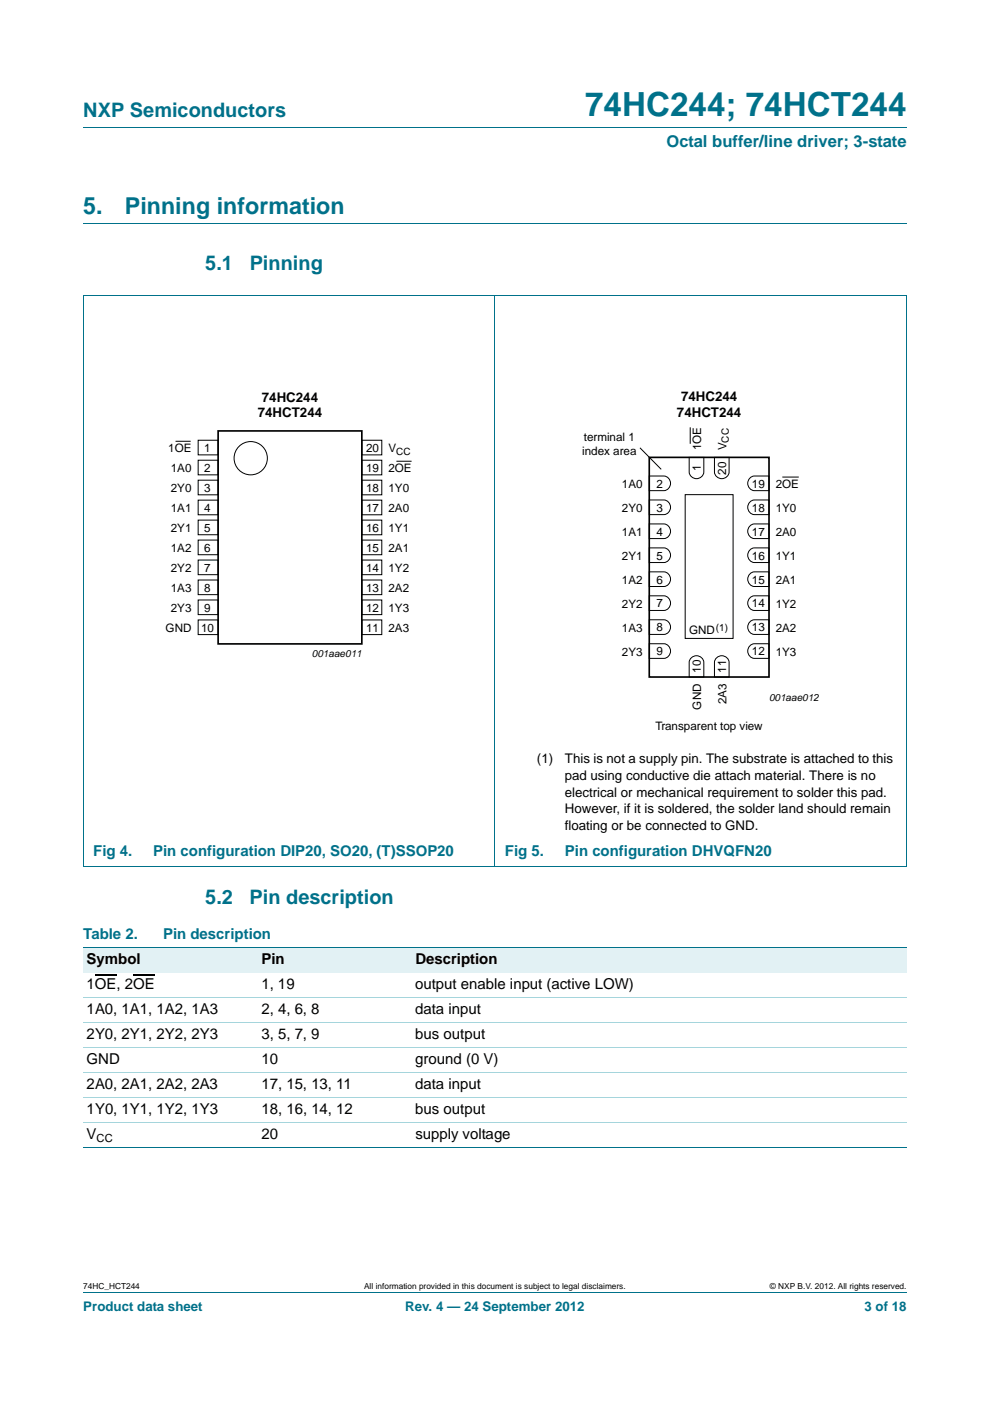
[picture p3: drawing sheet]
<svg xmlns="http://www.w3.org/2000/svg" width="210mm" height="297mm" viewBox="0 0 210 297" stroke-linecap="round" stroke-linejoin="round" font-family="sans-serif">
<defs><g id="words">
<text font-size="7" fill="#00718a" x="124.1" y="24.6">74HC244; 74HCT244</text>
<g font-size="4.9" fill="#00718a">
<text x="17.7" y="45.4">5.</text>
<text x="26.5" y="45.4">Pinning information</text>
</g>
<g font-size="4.2" fill="#00718a">
<text x="17.7" y="24.9">NXP Semiconductors</text>
<text x="43.5" y="57.3">5.1</text>
<text x="53" y="57.3">Pinning</text>
<text x="43.5" y="191.7">5.2</text>
<text x="52.9" y="191.7">Pin description</text>
</g>
<text font-size="3.5" fill="#00718a" x="141.4" y="31.1">Octal buffer/line driver; 3-state</text>
<g font-size="3.2" fill="#00718a">
<text x="19.8" y="181.5">Fig 4.</text>
<text x="32.5" y="181.5">Pin configuration DIP20, SO20, (T)SSOP20</text>
<text x="107.1" y="181.5">Fig 5.</text>
<text x="119.8" y="181.5">Pin configuration DHVQFN20</text>
<text x="17.7" y="199.1">Table 2.</text>
<text x="34.6" y="199.1">Pin description</text>
</g>
<g font-size="3.2">
<text x="18.4" y="204.4">Symbol</text>
<text x="18.4" y="209.7">1OE, 2OE</text>
<text x="55.5" y="204.4">Pin</text>
<text x="55.5" y="209.7">1, 19</text>
<text x="88.1" y="209.7">output enable input (active LOW)</text>
<text x="88.1" y="204.4">Description</text>
<text x="18.4" y="215">1A0, 1A1, 1A2, 1A3</text>
<text x="55.5" y="215">2, 4, 6, 8</text>
<text x="88.1" y="215">data input</text>
<text x="18.4" y="220.3">2Y0, 2Y1, 2Y2, 2Y3</text>
<text x="55.5" y="220.3">3, 5, 7, 9</text>
<text x="88.1" y="220.3">bus output</text>
<text x="18.4" y="225.6">GND</text>
<text x="55.5" y="225.6">10</text>
<text x="88.1" y="225.6">ground (0 V)</text>
<text x="18.4" y="230.9">2A0, 2A1, 2A2, 2A3</text>
<text x="55.5" y="230.9">17, 15, 13, 11</text>
<text x="88.1" y="230.9">data input</text>
<text x="18.4" y="236.2">1Y0, 1Y1, 1Y2, 1Y3</text>
<text x="55.5" y="236.2">18, 16, 14, 12</text>
<text x="88.1" y="236.2">bus output</text>
<text x="18.4" y="241.5">V</text>
<text x="55.5" y="241.5">20</text>
<text x="88.1" y="241.5">supply voltage</text>
</g>
<g font-size="2.8">
<text x="54.7" y="88.5">74HCT244</text>
<text x="55.5" y="85.2">74HC244</text>
<text x="143.6" y="88.5">74HCT244</text>
<text x="144.4" y="85.1">74HC244</text>
<text x="113.9" y="161.9">(1)</text>
<text x="119.8" y="161.9">This is not a supply pin. The substrate is attached to this</text>
<text x="119.8" y="165.4">pad using conductive die attach material. There is no</text>
<text x="119.8" y="168.9">electrical or mechanical requirement to solder this pad.</text>
<text x="119.8" y="172.4">However, if it is soldered, the solder land should remain</text>
<text x="119.8" y="176">floating or be connected to GND.</text>
</g>
<g font-size="2.8" fill="#00718a">
<text x="17.7" y="277.9">Product data sheet</text>
<text x="86" y="277.9">Rev. 4 — 24 September 2012</text>
<text x="183.4" y="277.9">3 of 18</text>
</g>
<g font-size="2.5">
<text x="35.7" y="95.9">1OE</text>
<text x="43.3" y="95.8">1</text>
<text x="77.6" y="95.8">20</text>
<text x="82.4" y="95.9">V</text>
<text x="123.8" y="93.5">terminal 1</text>
<text x="148.7" y="95.5" transform="rotate(-90 148.7 95.5)">1OE</text>
<text x="154.1" y="95.5" transform="rotate(-90 154.1 95.5)">V</text>
<text x="36.2" y="100.1">1A0</text>
<text x="43.3" y="100">2</text>
<text x="77.6" y="100">19</text>
<text x="82.4" y="100.1">2OE</text>
<text x="123.5" y="96.5">index area</text>
<text x="148.6" y="99.9" transform="rotate(-90 148.6 99.9)">1</text>
<text x="154" y="100.6" transform="rotate(-90 154 100.6)">20</text>
<text x="36.2" y="104.3">2Y0</text>
<text x="43.3" y="104.3">3</text>
<text x="77.6" y="104.3">18</text>
<text x="82.4" y="104.3">1Y0</text>
<text x="131.9" y="103.5">1A0</text>
<text x="139.3" y="103.4">2</text>
<text x="159.5" y="103.4">19</text>
<text x="164.5" y="103.5">2OE</text>
<text x="36.2" y="108.6">1A1</text>
<text x="36.2" y="112.8">2Y1</text>
<text x="43.3" y="108.5">4</text>
<text x="43.3" y="112.7">5</text>
<text x="77.6" y="112.7">16</text>
<text x="77.6" y="108.5">17</text>
<text x="82.4" y="108.6">2A0</text>
<text x="82.4" y="112.8">1Y1</text>
<text x="131.9" y="113.6">1A1</text>
<text x="131.9" y="108.5">2Y0</text>
<text x="139.3" y="113.6">4</text>
<text x="139.3" y="108.5">3</text>
<text x="159.5" y="113.6">17</text>
<text x="159.5" y="108.5">18</text>
<text x="164.5" y="113.6">2A0</text>
<text x="164.5" y="108.5">1Y0</text>
<text x="36.2" y="117">1A2</text>
<text x="43.3" y="117">6</text>
<text x="77.6" y="117">15</text>
<text x="82.4" y="117">2A1</text>
<text x="131.9" y="118.7">2Y1</text>
<text x="139.3" y="118.6">5</text>
<text x="159.5" y="118.6">16</text>
<text x="164.5" y="118.7">1Y1</text>
<text x="36.2" y="121.3">2Y2</text>
<text x="36.2" y="125.5">1A3</text>
<text x="43.3" y="121.2">7</text>
<text x="43.3" y="125.4">8</text>
<text x="77.6" y="121.2">14</text>
<text x="77.6" y="125.4">13</text>
<text x="82.4" y="121.3">1Y2</text>
<text x="82.4" y="125.5">2A2</text>
<text x="131.9" y="123.8">1A2</text>
<text x="139.3" y="123.7">6</text>
<text x="159.5" y="123.7">15</text>
<text x="164.5" y="123.8">2A1</text>
<text x="36.2" y="129.7">2Y3</text>
<text x="43.3" y="129.7">9</text>
<text x="77.6" y="129.7">12</text>
<text x="82.4" y="129.7">1Y3</text>
<text x="131.9" y="128.9">2Y2</text>
<text x="139.3" y="128.8">7</text>
<text x="159.5" y="128.8">14</text>
<text x="164.5" y="128.9">1Y2</text>
<text x="35.1" y="134">GND</text>
<text x="42.6" y="133.9">10</text>
<text x="77.6" y="133.9">11</text>
<text x="82.4" y="134">2A3</text>
<text x="131.9" y="133.9">1A3</text>
<text x="139.3" y="133.9">8</text>
<text x="146.2" y="134.5">GND</text>
<text x="159.5" y="133.9">13</text>
<text x="164.5" y="133.9">2A2</text>
<text x="131.9" y="139">2Y3</text>
<text x="139.3" y="139">9</text>
<text x="148.6" y="142.7" transform="rotate(-90 148.6 142.7)">10</text>
<text x="154" y="142.7" transform="rotate(-90 154 142.7)">11</text>
<text x="159.5" y="139">12</text>
<text x="164.5" y="139">1Y3</text>
<text x="154.1" y="149.3" transform="rotate(-90 154.1 149.3)">2A3</text>
<text x="139.1" y="154.8">Transparent top view</text>
<text x="148.7" y="150.4" transform="rotate(-90 148.7 150.4)">GND</text>
</g>
<text font-size="2.4" x="20.5" y="242">CC</text>
<g font-size="2.1">
<text x="154.6" y="93.9" transform="rotate(-90 154.6 93.9)">CC</text>
<text x="84" y="96.4">CC</text>
<text x="151.8" y="133.8">(1)</text>
<text x="66.2" y="139.3">001aae011</text>
<text x="163.1" y="148.6">001aae012</text>
</g>
<g font-size="1.8">
<text x="17.7" y="273.3">74HC_HCT244</text>
<text x="77.2" y="273.3">All information provided in this document is subject to legal disclaimers.</text>
<text x="163.3" y="273.3">© NXP B.V. 2012. All rights reserved.</text>
</g>
</g></defs>
<path d="M17.7 27h174.6M17.7 47.4h174.6M17.6 62.6h174.7M17.7 62.7v120.9M105 62.6v121.1M192.3 62.7v120.9M17.6 183.6h174.7M17.7 273.9h174.6" fill="none" stroke="#00718a" stroke-width=".21"/>
<g fill="none" stroke="#000" stroke-width=".21">
<path d="M37.2 93.6h3.2M42 93.3h4.3v3.1h-4.3zM42 97.6h4.3v3.1h-4.3zM76.7 93.3h4.3v3.1h-4.3zM76.7 97.6h4.3v3.1h-4.3zM84.1 97.8h3.2M135.7 94.9l4.5 4.6M146.2 97h3.1v3.1a1.56 1.56 0 0 1-1.6 1.4 1.56 1.56 0 0 1-1.5-1.4zM146.4 90.6v3.5M151.5 97h3.1v3.1a1.56 1.56 0 0 1-1.5 1.4 1.56 1.56 0 0 1-1.6-1.4zM42 101.8h4.3v3.1h-4.3zM42 106h4.3v3.1h-4.3z"/>
<path d="M42 110.3h4.3v3.1h-4.3zM42 114.5h4.3v3.1h-4.3zM42 118.7h4.3v3.1h-4.3zM76.7 118.7h4.3v3.1h-4.3zM76.7 110.3h4.3v3.1h-4.3zM76.7 114.5h4.3v3.1h-4.3zM76.7 101.8h4.3v3.1h-4.3zM76.7 106h4.3v3.1h-4.3zM137.7 116.2h3.1a1.56 1.56 0 0 1 1.4 1.5 1.56 1.56 0 0 1-1.4 1.6h-3.1zM137.7 111.1h3.1a1.56 1.56 0 0 1 1.4 1.5 1.56 1.56 0 0 1-1.4 1.6h-3.1zM137.7 106h3.1a1.56 1.56 0 0 1 1.4 1.6 1.56 1.56 0 0 1-1.4 1.5h-3.1zM137.7 100.9h3.1a1.56 1.56 0 0 1 1.4 1.6 1.56 1.56 0 0 1-1.4 1.5h-3.1z"/>
<path d="M145.3 104.9h10.2v30.5h-10.2zM159.2 116.5l.8-.3h3.1v3.1h-3.1a1.57 1.57 0 0 1-1.3-1.1 1.57 1.57 0 0 1 .5-1.7zM159.2 111.4l.8-.3h3.1v3.1h-3.1a1.57 1.57 0 0 1-1.3-1.1 1.57 1.57 0 0 1 .5-1.7zM159.2 106.3l.8-.3h3.1v3.1h-3.1a1.57 1.57 0 0 1-1.3-1.1 1.57 1.57 0 0 1 .5-1.7zM159.2 101.2l.8-.3h3.1v3.1h-3.1a1.57 1.57 0 0 1-1.3-1.1 1.57 1.57 0 0 1 .5-1.7zM165.9 101.1h3.5M42 123h4.3v3.1h-4.3zM42 127.2h4.3v3.1h-4.3zM42 131.4h4.3v3.1h-4.3zM76.7 127.2h4.3v3.1h-4.3zM76.7 131.4h4.3v3.1h-4.3zM76.7 123h4.3v3.1h-4.3z"/>
<path d="M137.7 136.5h3.1a1.56 1.56 0 0 1 1.4 1.5 1.56 1.56 0 0 1-1.4 1.6h-3.1zM137.7 131.4h3.1a1.56 1.56 0 0 1 1.4 1.6 1.56 1.56 0 0 1-1.4 1.5h-3.1zM137.7 126.3h3.1a1.56 1.56 0 0 1 1.4 1.6 1.56 1.56 0 0 1-1.4 1.5h-3.1zM137.7 121.2h3.1a1.56 1.56 0 0 1 1.4 1.6 1.56 1.56 0 0 1-1.4 1.5h-3.1zM146.5 139.6a1.57 1.57 0 0 1 1.7-.5 1.57 1.57 0 0 1 1.1 1.3v3.1h-3.1v-3.1zM151.9 139.6a1.57 1.57 0 0 1 1.6-.5 1.57 1.57 0 0 1 1.1 1.3v3.1h-3.1v-3.1zM159.2 136.8l.8-.3h3.1v3.1h-3.1a1.57 1.57 0 0 1-1.3-1.1 1.57 1.57 0 0 1 .5-1.7zM159.2 131.7l.8-.3h3.1v3.1h-3.1a1.57 1.57 0 0 1-1.3-1.1 1.57 1.57 0 0 1 .5-1.7zM159.2 126.6l.8-.3h3.1v3.1h-3.1a1.57 1.57 0 0 1-1.3-1.1 1.57 1.57 0 0 1 .5-1.7zM159.2 121.6l.8-.4h3.1v3.1h-3.1a1.57 1.57 0 0 1-1.3-1.1 1.57 1.57 0 0 1 .5-1.6z"/>
<circle cx="53.2" cy="97.1" r="3.5"/>
</g>
<path d="M46.3 91.4h30.4v45.1h-30.4zM137.7 97h25.4v46.5h-25.4z" fill="none" stroke="#000" stroke-width=".35"/>
<g fill="#e2f1f4">
<path d="M17.7 200.9h37v5.3h-37z"/>
<path d="M54.7 200.9h32.7v5.3h-32.7z"/>
<path d="M87.4 200.9h104.9v5.3h-104.9z"/>
</g>
<path d="M20.1 206.7h4.6M28.2 206.7h4.6" fill="none" stroke="#000" stroke-width=".23"/>
<path d="M17.7 200.9h174.6M17.7 243.2h174.6" fill="none" stroke="#00718a" stroke-width=".21"/>
<path d="M17.7 211.5h174.6M17.7 216.8h174.6M17.7 222.1h174.6M17.7 227.4h174.6M17.7 232.7h174.6M17.7 238h174.6" fill="none" stroke="#a5d5dc" stroke-width=".21"/>
<use href="#words"/>
</svg>
